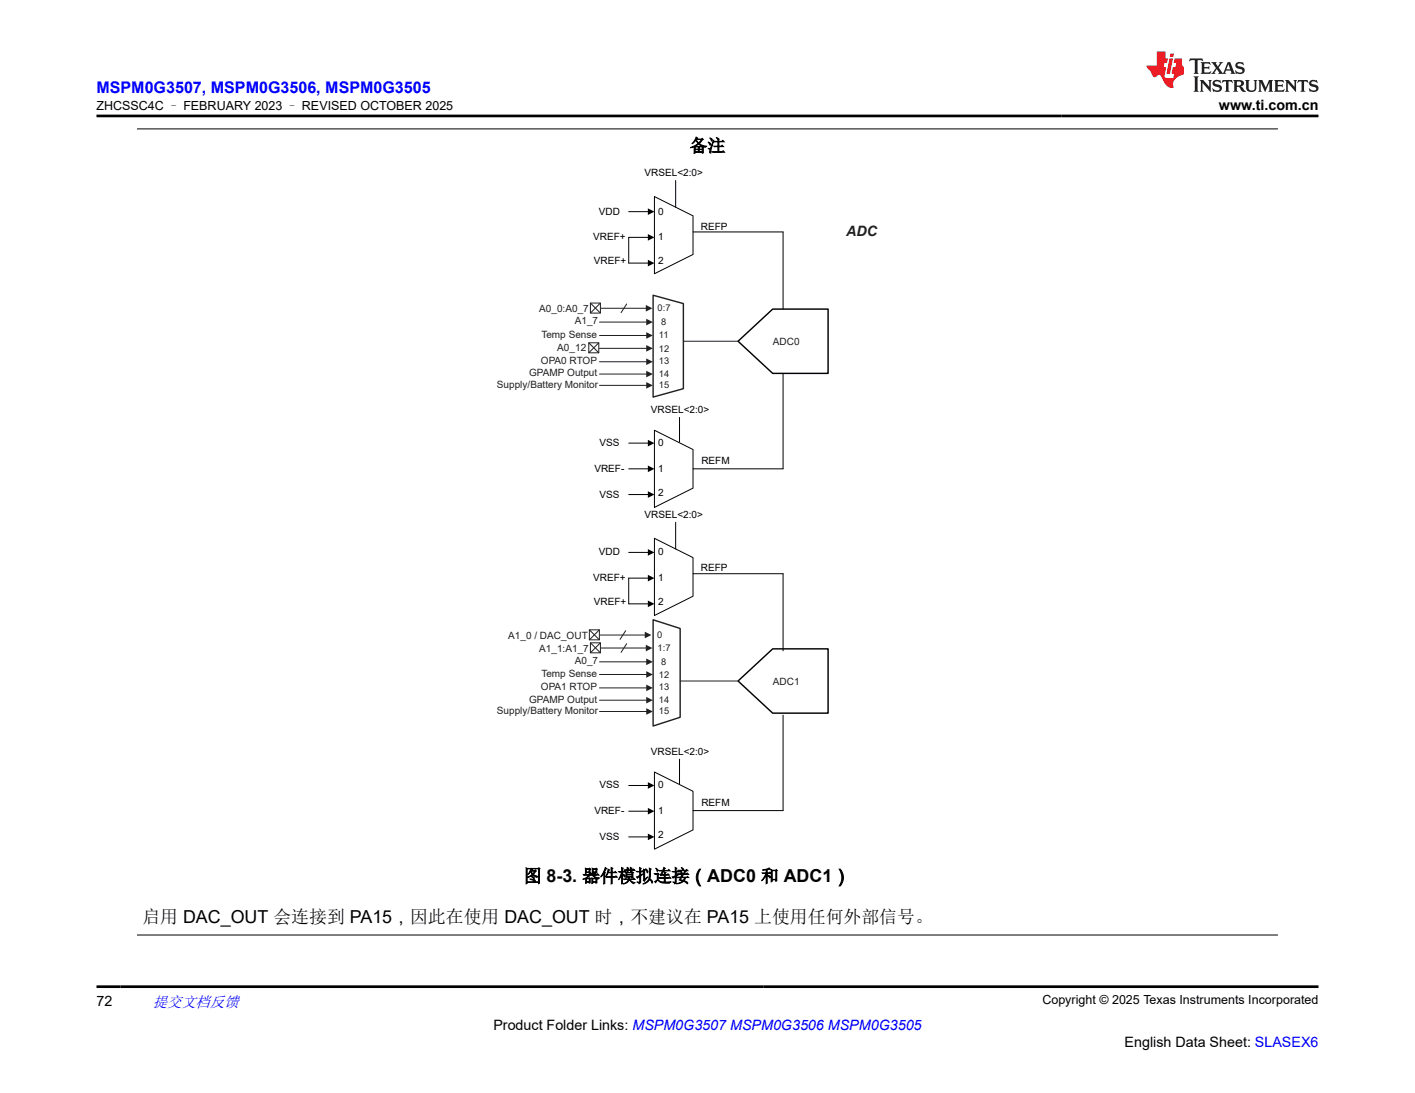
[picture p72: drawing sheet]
<svg xmlns="http://www.w3.org/2000/svg" width="279mm" height="216mm" viewBox="0 0 279 216" stroke-linecap="round" stroke-linejoin="round" font-family="sans-serif">
<defs><g id="words">
<g font-size="3.5">
<text x="136.2" y="30">备注</text>
<text x="103.4" y="174.3">图 8-3. 器件模拟连接（ADC0 和 ADC1）</text>
<text x="28.1" y="182.4">启用 DAC_OUT 会连接到 PA15，因此在使用 DAC_OUT 时，不建议在 PA15 上使用任何外部信号。</text>
</g>
<text font-size="3.2" fill="#00f" x="19.1" y="18.3">MSPM0G3507, MSPM0G3506, MSPM0G3505</text>
<text font-size="3" fill="#00f" x="30.2" y="198.9">提交文档反馈</text>
<g font-size="2.8">
<text x="240.7" y="21.7">www.ti.com.cn</text>
<text x="19" y="198.6">72</text>
<text x="97.4" y="203.4">Product Folder Links: MSPM0G3507 MSPM0G3506 MSPM0G3505</text>
<text x="222.1" y="206.8">English Data Sheet: SLASEX6</text>
</g>
<text font-size="2.8" fill="#211e1f" x="167.1" y="46.6">ADC</text>
<g font-size="2.5">
<text x="19.1" y="21.8">ZHCSSC4C – FEBRUARY 2023 – REVISED OCTOBER 2025</text>
<text x="205.8" y="198.3">Copyright © 2025 Texas Instruments Incorporated</text>
</g>
<g font-size="2">
<text x="127.3" y="34.8">VRSEL&lt;2:0&gt;</text>
<text x="117.1" y="47.5">VREF+</text>
<text x="118.2" y="42.4">VDD</text>
<text x="129.9" y="42.4">0</text>
<text x="129.9" y="47.5">1</text>
<text x="138.4" y="45.3">REFP</text>
<text x="117.3" y="52.2">VREF+</text>
<text x="129.9" y="52.2">2</text>
<text x="128.5" y="81.6">VRSEL&lt;2:0&gt;</text>
<text x="118.4" y="88.1">VSS</text>
<text x="129.9" y="88.1">0</text>
<text x="117.4" y="93.2">VREF-</text>
<text x="129.9" y="93.2">1</text>
<text x="138.5" y="91.6">REFM</text>
<text x="118.4" y="98.3">VSS</text>
<text x="129.9" y="98">2</text>
<text x="127.3" y="102.3">VRSEL&lt;2:0&gt;</text>
<text x="118.2" y="109.7">VDD</text>
<text x="129.9" y="109.7">0</text>
<text x="138.4" y="112.8">REFP</text>
<text x="117.1" y="114.8">VREF+</text>
<text x="117.3" y="119.6">VREF+</text>
<text x="129.9" y="114.8">1</text>
<text x="129.9" y="119.6">2</text>
<text x="128.5" y="149.1">VRSEL&lt;2:0&gt;</text>
<text x="118.4" y="155.7">VSS</text>
<text x="129.9" y="155.7">0</text>
<text x="117.4" y="160.8">VREF-</text>
<text x="129.9" y="160.8">1</text>
<text x="138.5" y="159.1">REFM</text>
<text x="118.4" y="165.9">VSS</text>
<text x="129.9" y="165.6">2</text>
</g>
<g font-size="2" fill="#211e1f">
<text x="106.5" y="61.6">A0_0:A0_7</text>
<text x="113.5" y="64.1">A1_7</text>
<text x="106.8" y="71.9">OPA0 RTOP</text>
<text x="106.9" y="66.7">Temp Sense</text>
<text x="110" y="69.3">A0_12</text>
<text x="152.6" y="68.1">ADC0</text>
<text x="98.1" y="76.6">Supply/Battery Monitor</text>
<text x="104.5" y="74.3">GPAMP Output</text>
<text x="100.4" y="126.2">A1_0 / DAC_OUT</text>
<text x="106.5" y="128.7">A1_1:A1_7</text>
<text x="113.5" y="131.2">A0_7</text>
<text x="106.8" y="136.3">OPA1 RTOP</text>
<text x="106.9" y="133.7">Temp Sense</text>
<text x="152.6" y="135.2">ADC1</text>
<text x="98.1" y="141">Supply/Battery Monitor</text>
<text x="104.5" y="138.8">GPAMP Output</text>
</g>
<g font-size="1.8" fill="#211e1f">
<text x="129.9" y="61.5">0:7</text>
<text x="130.6" y="64.1">8</text>
<text x="130.1" y="71.9">13</text>
<text x="130.1" y="66.8">11</text>
<text x="130.1" y="69.4">12</text>
<text x="130.1" y="74.4">14</text>
<text x="130.1" y="76.6">15</text>
<text x="129.8" y="126">0</text>
<text x="129.9" y="128.6">1:7</text>
<text x="130.6" y="131.3">8</text>
<text x="130.1" y="136.3">13</text>
<text x="130.1" y="133.9">12</text>
<text x="130.1" y="138.8">14</text>
<text x="130.1" y="141.1">15</text>
</g>
</g></defs>
<path d="M145.7 67.4l6.9-6.3h10.9v12.7h-10.9z" fill="none" stroke="#000" stroke-width=".28"/>
<path d="M129 58.3l5.9 1.7v16.8l-5.9 1.6z" fill="none" stroke="#211e1f" stroke-width=".28"/>
<path d="M118.7 60.9h8.9" fill="none" stroke="#211e1f" stroke-width=".2"/>
<path d="M127.5 60.2l1.3 .7-1.3 .6z" fill="#211e1f"/>
<path d="M118.4 63.6h9.3M123.7 60l-1.1 1.8M134.9 67.4h10.8" fill="none" stroke="#211e1f" stroke-width=".2"/>
<path d="M127.6 63l1.3 .6-1.3 .7z" fill="#211e1f"/>
<path d="M118.4 66.3h9.3" fill="none" stroke="#211e1f" stroke-width=".2"/>
<path d="M127.6 65.6l1.3 .7-1.3 .6z" fill="#211e1f"/>
<path d="M118.4 68.8h9.3" fill="none" stroke="#211e1f" stroke-width=".2"/>
<path d="M127.6 68.2l1.3 .6-1.3 .7z" fill="#211e1f"/>
<path d="M118.4 71.5h9.3" fill="none" stroke="#211e1f" stroke-width=".2"/>
<path d="M127.6 70.8l1.3 .7-1.3 .6z" fill="#211e1f"/>
<path d="M118.4 73.9h9.3" fill="none" stroke="#211e1f" stroke-width=".2"/>
<path d="M127.6 73.2l1.3 .7-1.3 .6z" fill="#211e1f"/>
<path d="M118.4 76.1h9.3" fill="none" stroke="#211e1f" stroke-width=".2"/>
<path d="M127.6 75.5l1.3 .6-1.3 .7z" fill="#211e1f"/>
<path d="M145.7 134.5l6.9-6.3h10.9v12.7h-10.9z" fill-rule="evenodd" fill="#fff"/>
<path d="M145.7 134.5l6.9-6.3h10.9v12.7h-10.9z" fill="none" stroke="#000" stroke-width=".28"/>
<path d="M129 122.4l5.3 1.7v17.6l-5.3 1.7z" fill="none" stroke="#211e1f" stroke-width=".28"/>
<path d="M116.6 127h2v2h-2zM116.6 127l2 2M118.6 127l-2 2M118.7 128h8.9" fill="none" stroke="#211e1f" stroke-width=".2"/>
<path d="M127.5 127.4l1.3 .6-1.3 .7z" fill="#211e1f"/>
<path d="M118.4 130.7h9.3M123.7 127.2l-1.1 1.7M134.3 134.5h11.4" fill="none" stroke="#211e1f" stroke-width=".2"/>
<path d="M127.6 130.1l1.3 .6-1.3 .7z" fill="#211e1f"/>
<path d="M118.4 133.2h9.3" fill="none" stroke="#211e1f" stroke-width=".2"/>
<path d="M127.6 132.6l1.3 .6-1.3 .7z" fill="#211e1f"/>
<path d="M118.4 135.9h9.3" fill="none" stroke="#211e1f" stroke-width=".2"/>
<path d="M127.6 135.2l1.3 .7-1.3 .6z" fill="#211e1f"/>
<path d="M118.4 138.3h9.3" fill="none" stroke="#211e1f" stroke-width=".2"/>
<path d="M127.6 137.7l1.3 .6-1.3 .7z" fill="#211e1f"/>
<path d="M118.4 140.5h9.3" fill="none" stroke="#211e1f" stroke-width=".2"/>
<path d="M127.6 139.9l1.3 .6-1.3 .7z" fill="#211e1f"/>
<path d="M116.4 124.4h1.9v2h-1.9zM116.4 124.4l1.9 2M118.3 124.4l-1.9 2M118.5 125.4h8.9" fill="none" stroke="#211e1f" stroke-width=".2"/>
<path d="M127.3 124.8l1.3 .6-1.3 .7z" fill="#211e1f"/>
<path d="M116.6 59.9h2v1.9h-2zM116.6 59.9l2 1.9M118.6 59.9l-2 1.9M116.3 67.7h1.9v2h-1.9zM116.3 67.7l1.9 2M118.2 67.7l-1.9 2M123.5 124.6l-1.1 1.7" fill="none" stroke="#211e1f" stroke-width=".2"/>
<g fill="none" stroke="#000" stroke-width=".2">
<path d="M27.1 25.5h225.2M129.2 38.8l7.6 3.8v7.7l-7.6 3.8zM133.4 35.7v5.2M124.1 41.8h3.8M127.9 46.9h-3.8v5.1h3.8M136.8 45.8h17.8v15.3M154.6 73.8v18.8h-17.8M124.1 92.6h3.8M124.1 87.5h3.8M124.1 97.7h3.8M129.2 85l7.6 3.8v7.6l-7.6 3.8zM134.2 82.4v4.9"/>
<path d="M124.1 109.1h3.8M127.9 114.2h-3.8v5.1h3.8M129.2 106.3l7.6 3.9v7.6l-7.6 3.8zM133.4 103.2v5.2M136.8 113.3h17.8v15.3M124.1 155.2h3.8M129.2 152.5l7.6 3.8v7.6l-7.6 3.8zM134.2 150v4.8M154.6 141.3v18.8h-17.8M124.1 160.2h3.8M124.1 165.3h3.8M27.1 184.7h225.2"/>
</g>
<path d="M127.9 41.2l1.3 .6-1.3 .7zM127.9 46.2l1.3 .7-1.3 .6zM127.9 51.3l1.3 .7-1.3 .6zM127.9 86.9l1.3 .6-1.3 .7zM127.9 92l1.3 .6-1.3 .7zM127.9 97l1.3 .7-1.3 .6zM127.9 108.5l1.3 .6-1.3 .7zM127.9 113.5l1.3 .7-1.3 .6zM127.9 118.6l1.3 .7-1.3 .6zM127.9 154.5l1.3 .7-1.3 .6zM127.9 159.6l1.3 .6-1.3 .7zM127.9 164.7l1.3 .6-1.3 .7z" fill="#000"/>
<path d="M235 11.6l-.2 .5a.81 .81 0 0 1 1.1-.1v2.2l-.2 .4h1l-.2-.4v-2.2v-.1h.5l.6 .2-.2-.5zM237.1 12.3l.2 .4v1.5l-.2 .4h1.9l.1-.6a1.08 1.08 0 0 1-1.3 .2v-.7h.6l.4 .2v-.7l-.4 .2h-.6v-.5l.2-.2a1 1 0 0 1 1 .3l-.1-.5zM239.2 12.3l.9 1.1-1 1.2h.9l-.2-.2 .5-.8 .4 .8-.2 .2h1.6l-.2-.2 .2-.5h.9l.1 .5-.1 .2h.9l-.2-.3-.8-2h-.5l-.9 2.2-.9-1.1 .9-1.1h-.8l.2 .2-.4 .6-.4-.6 .2-.2zM242.5 12.7l.4 1h-.7zM244.2 12.4a.65 .65 0 0 0-.2 .7 .65 .65 0 0 0 .6 .5l.6 .1 .1 .3a.79 .79 0 0 1-.7 .4 .79 .79 0 0 1-.7-.5l.1 .7 .2-.1a.93 .93 0 0 0 1.1 .1 .93 .93 0 0 0 .4-1 1.46 1.46 0 0 0-1.2-.6l-.1-.3a1.09 1.09 0 0 1 1.2 .2l-.2-.6-.1 .1-.5-.2zM235.7 15.1l.2 .4v2.2l-.2 .4h1l-.2-.4v-2.2l.2-.4zM236.9 15.8l.2 .4v1.5l-.2 .4h.8l-.3-.4 .1-1.3 1.6 1.8v-2l.2-.4h-.7l.1 .2 .1 1.1-1.2-1.3zM239.7 15.9a.65 .65 0 0 0-.2 .8 .65 .65 0 0 0 .6 .4l.6 .2 .1 .2a.79 .79 0 0 1-.7 .4 .79 .79 0 0 1-.7-.5l.1 .7 .2-.1a.93 .93 0 0 0 1.1 .1 .93 .93 0 0 0 .4-.9 1.46 1.46 0 0 0-1.2-.6l-.1-.4a1.09 1.09 0 0 1 1.2 .2l-.1-.6-.2 .1-.5-.1zM241.4 15.8l-.1 .6a.63 .63 0 0 1 .8-.3v1.6l-.3 .4h1l-.2-.4v-1.6a.66 .66 0 0 1 .8 .3l-.1-.6zM243.5 15.8l.2 .4v1.5l-.2 .4h1l-.2-.2-.1-.7h.5l.1 .2a.79 .79 0 0 0 1.2 .6l-1-.9a.61 .61 0 0 0 .6-.6 .61 .61 0 0 0-.5-.7zM244.3 16.1h.1a.47 .47 0 0 1 .5 .1 .47 .47 0 0 1 .1 .5l-.1 .1-.7 .1zM245.8 15.8l.2 .2a2.27 2.27 0 0 0 .4 2 1.04 1.04 0 0 0 1.7-.7v-1.3l.2-.2h-.8l.2 .4v1.1a.6 .6 0 0 1-.6 .6 .6 .6 0 0 1-.6-.6v-1.1l.3-.4zM248.4 15.8l.2 .4v1.5l-.2 .4h.8l-.3-.4v-1.4l.9 1.9 .9-1.9v1.4l-.3 .4h1l-.2-.4v-1.5l.2-.4h-.8l-.7 1.5-.6-1.5zM251.6 15.8l.2 .4v1.5l-.2 .4h1.9l.1-.6a1.09 1.09 0 0 1-1.3 .2v-.7h.6l.4 .2v-.6l-.4 .2h-.6v-.6l.2-.1a1.01 1.01 0 0 1 1 .3l-.1-.6zM253.7 15.8l.3 .4v1.5l-.3 .4h.8l-.2-.4v-1.3l1.6 1.8v-2l.2-.4h-.7l.2 .2v1.1l-1.2-1.3zM256.3 15.8l-.1 .6a.63 .63 0 0 1 .8-.3v1.6l-.3 .4h1l-.2-.4v-1.6a.66 .66 0 0 1 .8 .3l-.1-.6zM258.7 15.9a.65 .65 0 0 0-.2 .8 .65 .65 0 0 0 .6 .4l.6 .2 .2 .2a.79 .79 0 0 1-.7 .4 .79 .79 0 0 1-.7-.5l.1 .7 .2-.1a.93 .93 0 0 0 1 .1 .93 .93 0 0 0 .5-.9 1.46 1.46 0 0 0-1.3-.6v-.4a1.09 1.09 0 0 1 1.2 .2l-.2-.6-.2 .1-.5-.1z" fill="#231f20"/>
<path d="M228.4 10.2v2.8h-2l.1 .3 .8 1a.95 .95 0 0 0 1 .9 .59 .59 0 0 1 .5-.4 .59 .59 0 0 1 .5 .4l.4 .7a1.59 1.59 0 0 0 2.1 1.4 1.61 1.61 0 0 1 1-2.3l1-.3-.1-1.5a1.59 1.59 0 0 1-.3-1.7h-1.5l-.2 .9h.6l-.2 .9h-.5l-.2 1v.2l.4 .1-.1 .9h-.7a.73 .73 0 0 1-1-.7l.3-1.5h-.5l.1-.9h.5l.2-.9h-.5v-1.3zM230.9 11.5l-.6 3.1h.7l.6-3.1zM231.1 10.6l-.1 .6h.7l.1-.6z" fill="#ed1c24"/>
<path d="M19 22.9h241.3M19 194.9h241.3" fill="none" stroke="#000" stroke-width=".53"/>
<use href="#words"/>
</svg>
